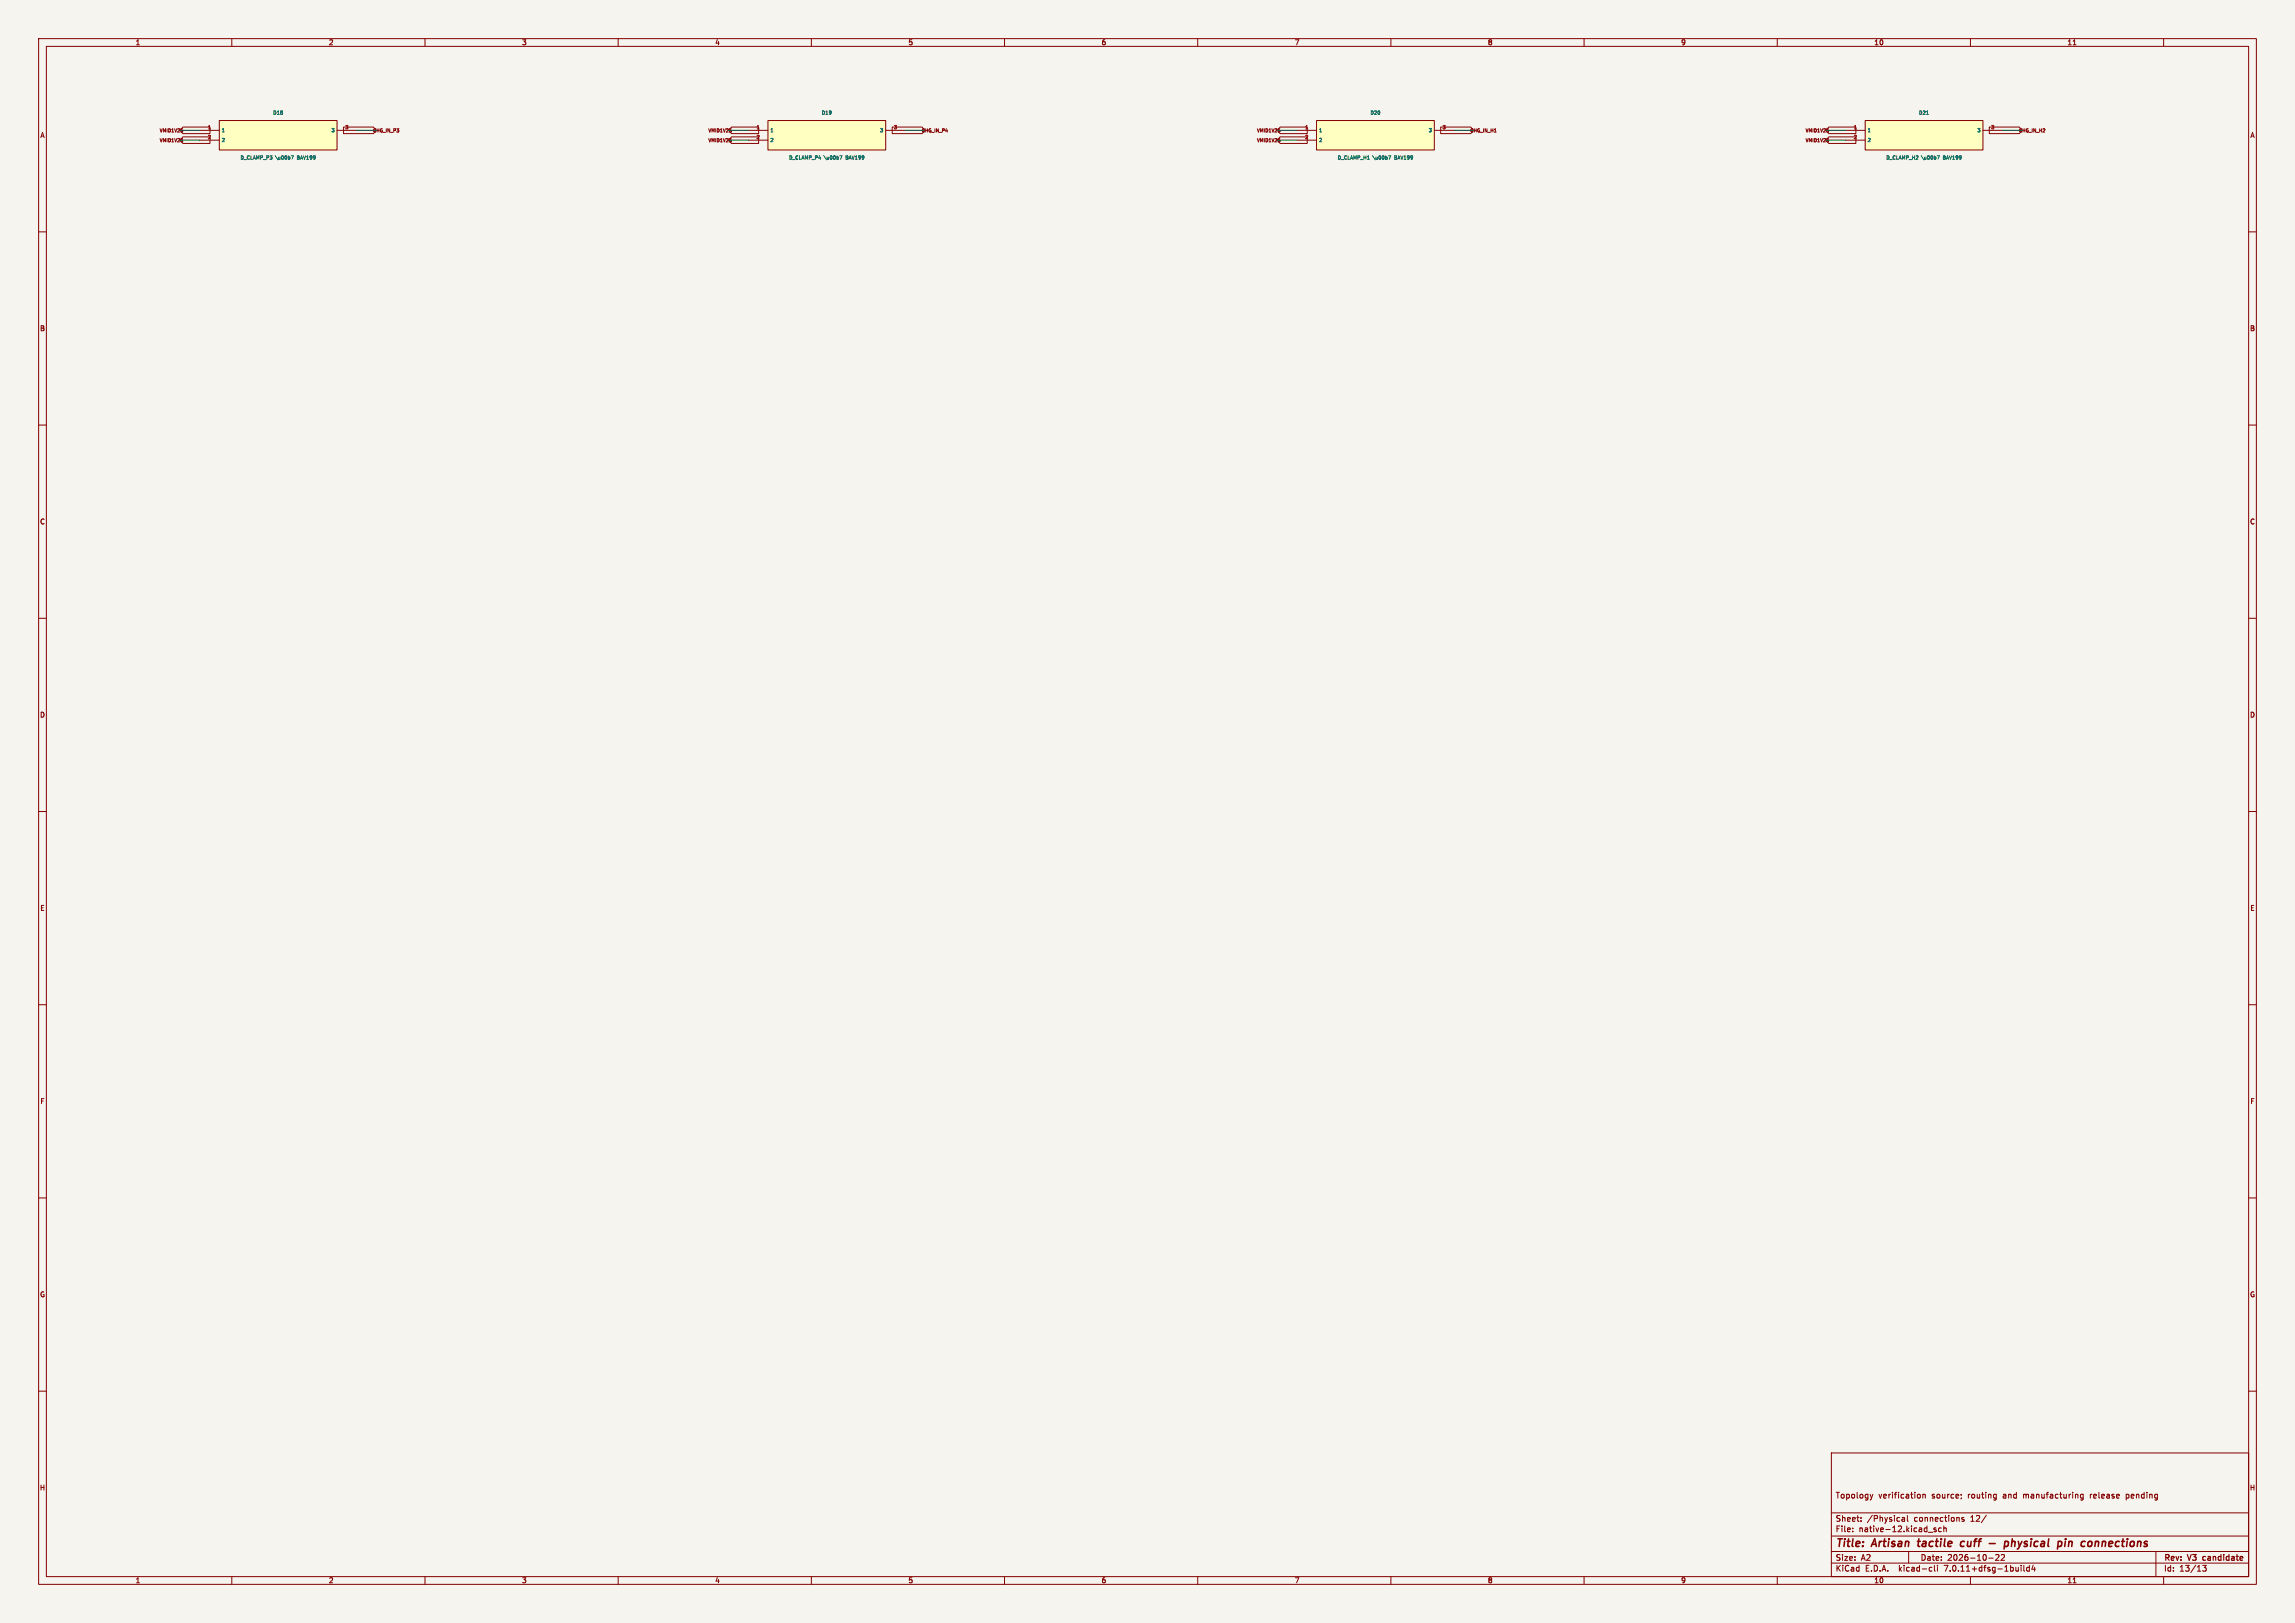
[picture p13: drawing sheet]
<svg xmlns="http://www.w3.org/2000/svg" width="594mm" height="420mm" viewBox="0 0 594 420" stroke-linecap="round" stroke-linejoin="round" font-family="sans-serif">
<defs><g id="words">
<g font-size="2.8" fill="#840000">
<text x="475" y="400.9">Title:</text>
<text x="484.7" y="400.9">Artisan</text>
<text x="497.3" y="400.9">tactile</text>
<text x="509.1" y="400.9">cuff</text>
<text x="517.3" y="400.9">-</text>
<text x="522.1" y="400.9">physical</text>
<text x="536.7" y="400.9">pin</text>
<text x="543.6" y="400.9">connections</text>
</g>
<g font-size="2.1" fill="#840000">
<text x="475" y="388">Topology</text>
<text x="486.2" y="388">verification</text>
<text x="500" y="388">source;</text>
<text x="509.5" y="388">routing</text>
<text x="518.7" y="388">and</text>
<text x="524.1" y="388">manufacturing</text>
<text x="541.5" y="388">release</text>
<text x="551" y="388">pending</text>
<text x="475" y="394">Sheet:</text>
<text x="483.2" y="394">/Physical</text>
<text x="495.5" y="394">connections</text>
<text x="510.2" y="394">12/</text>
<text x="475" y="396.7">File:</text>
<text x="481.1" y="396.7">native-12.kicad_sch</text>
<text x="475" y="406.9">KiCad</text>
<text x="475" y="404.1">Size:</text>
<text x="481.7" y="404.1">A2</text>
<text x="482.7" y="406.9">E.D.A.</text>
<text x="491.6" y="406.9">kicad-cli</text>
<text x="497" y="404.1">Date:</text>
<text x="503.5" y="406.9">7.0.11+dfsg-1build4</text>
<text x="504" y="404.1">2026-10-22</text>
<text x="560" y="404.3">Rev:</text>
<text x="560" y="406.9">Id:</text>
<text x="564.1" y="406.9">13/13</text>
<text x="566.4" y="404.3">V3</text>
<text x="570.8" y="404.3">candidate</text>
</g>
<g font-size="1.8" fill="#840000">
<text x="35" y="11.9">1</text>
<text x="85" y="11.9">2</text>
<text x="135" y="11.9">3</text>
<text x="185" y="11.9">4</text>
<text x="235" y="11.9">5</text>
<text x="285" y="11.9">6</text>
<text x="335" y="11.9">7</text>
<text x="385" y="11.9">8</text>
<text x="435" y="11.9">9</text>
<text x="485" y="11.9">10</text>
<text x="535" y="11.9">11</text>
<text x="10.3" y="35.9">A</text>
<text x="582.3" y="35.9">A</text>
<text x="10.3" y="85.9">B</text>
<text x="582.3" y="85.9">B</text>
<text x="10.3" y="135.9">C</text>
<text x="582.3" y="135.9">C</text>
<text x="10.3" y="185.9">D</text>
<text x="582.3" y="185.9">D</text>
<text x="10.3" y="235.9">E</text>
<text x="582.3" y="235.9">E</text>
<text x="10.3" y="285.9">F</text>
<text x="582.3" y="285.9">F</text>
<text x="10.3" y="335.9">G</text>
<text x="582.3" y="335.9">G</text>
<text x="10.2" y="385.9">H</text>
<text x="582.2" y="385.9">H</text>
<text x="35" y="409.9">1</text>
<text x="85" y="409.9">2</text>
<text x="135" y="409.9">3</text>
<text x="185" y="409.9">4</text>
<text x="235" y="409.9">5</text>
<text x="285" y="409.9">6</text>
<text x="335" y="409.9">7</text>
<text x="385" y="409.9">8</text>
<text x="435" y="409.9">9</text>
<text x="485" y="409.9">10</text>
<text x="535" y="409.9">11</text>
</g>
<g font-size="1.3" fill="#006464">
<text x="70.6" y="29.9">D18</text>
<text x="212.6" y="29.9">D19</text>
<text x="354.6" y="29.9">D20</text>
<text x="496.6" y="29.9">D21</text>
<text x="57.3" y="34.4">1</text>
<text x="85.6" y="34.4">3</text>
<text x="199.3" y="34.4">1</text>
<text x="227.6" y="34.4">3</text>
<text x="341.3" y="34.4">1</text>
<text x="369.6" y="34.4">3</text>
<text x="483.3" y="34.4">1</text>
<text x="511.6" y="34.4">3</text>
<text x="57.3" y="36.9">2</text>
<text x="62.1" y="41.5">D_CLAMP_P3</text>
<text x="71.4" y="41.5">\u00b7</text>
<text x="77.2" y="41.5">BAV199</text>
<text x="199.3" y="36.9">2</text>
<text x="204.1" y="41.5">D_CLAMP_P4</text>
<text x="213.4" y="41.5">\u00b7</text>
<text x="219.2" y="41.5">BAV199</text>
<text x="341.3" y="36.9">2</text>
<text x="346.1" y="41.5">D_CLAMP_H1</text>
<text x="355.4" y="41.5">\u00b7</text>
<text x="361.2" y="41.5">BAV199</text>
<text x="483.3" y="36.9">2</text>
<text x="488.1" y="41.5">D_CLAMP_H2</text>
<text x="497.4" y="41.5">\u00b7</text>
<text x="503.2" y="41.5">BAV199</text>
</g>
<g font-size="1.3" fill="#a90000">
<text x="53.7" y="33.5">1</text>
<text x="89.2" y="33.5">3</text>
<text x="195.7" y="33.5">1</text>
<text x="231.2" y="33.5">3</text>
<text x="337.7" y="33.5">1</text>
<text x="373.2" y="33.5">3</text>
<text x="479.7" y="33.5">1</text>
<text x="515.2" y="33.5">3</text>
<text x="53.7" y="36">2</text>
<text x="195.7" y="36">2</text>
<text x="337.7" y="36">2</text>
<text x="479.7" y="36">2</text>
</g>
<g font-size="1.2" fill="#840000">
<text x="41.2" y="34.4">VMID1V25</text>
<text x="96.4" y="34.4">CHG_IN_P3</text>
<text x="183.2" y="34.4">VMID1V25</text>
<text x="238.4" y="34.4">CHG_IN_P4</text>
<text x="325.2" y="34.4">VMID1V25</text>
<text x="380.4" y="34.4">CHG_IN_H1</text>
<text x="467.2" y="34.4">VMID1V25</text>
<text x="522.4" y="34.4">CHG_IN_H2</text>
<text x="41.2" y="37">VMID1V25</text>
<text x="183.2" y="37">VMID1V25</text>
<text x="325.2" y="37">VMID1V25</text>
<text x="467.2" y="37">VMID1V25</text>
</g>
</g></defs>
<path d="M0 0h594v420h-594z" fill="#f5f4ef" stroke="#f5f4ef" stroke-width=".26"/>
<g fill="none" stroke="#840000" stroke-width=".26">
<path d="M10 10h574v400h-574zM12 12h570v396h-570zM60 10v2M110 10v2M160 10v2M210 10v2M260 10v2M310 10v2M360 10v2M410 10v2M460 10v2M510 10v2"/>
<path d="M536.6 11.6h.7M560 10v2M46.8 35.9h.5M46.8 33.3h.5M47.2 36.2v.5M47.2 33.7h.1M47.3 33.7l-.1 .4M47.3 35.4h7v1.7h-7l-.7-.8zM47.3 32.9h7v1.7h-7l-.7-.9zM51.7 33.7h5.1M51.7 36.3h5.1M56.8 31.2h30.4v7.6h-30.4z"/>
<path d="M87.2 33.7h5.1M88.9 32.9h7.8l.7 .8-.7 .9h-7.8zM188.8 35.9h.5M188.8 33.3h.5M189.2 33.7v.4M189.2 36.2v.5M189.3 32.9h7v1.7h-7l-.7-.9zM189.3 35.4h7v1.7h-7l-.7-.8zM193.7 33.7h5.1M193.7 36.3h5.1M198.8 31.2h30.4v7.6h-30.4zM229.2 33.7h5.1"/>
<path d="M230.9 32.9h7.8l.7 .8-.7 .9h-7.8zM330.8 35.9h.5M330.8 33.3h.5M331.2 36.2v.5M331.2 33.7h.1M331.3 33.7l-.1 .4M331.3 35.4h7v1.7h-7l-.7-.8zM331.3 32.9h7v1.7h-7l-.7-.9zM335.7 33.7h5.1M335.7 36.3h5.1M340.8 31.2h30.4v7.6h-30.4zM371.2 33.7h5.1"/>
<path d="M372.9 32.9h7.8l.7 .8-.7 .9h-7.8zM472.8 35.9h.5M472.8 33.3h.5M473.2 36.2v.5M473.2 33.7v.4M473.3 35.4h7v1.7h-7l-.7-.8zM473.3 32.9h7v1.7h-7l-.7-.9zM477.7 33.7h5.1M477.7 36.3h5.1M482.8 31.2h30.4v7.6h-30.4zM513.2 33.7h5.1M514.9 32.9h7.8l.7 .8-.7 .9h-7.8z"/>
<path d="M10 60h2M582 60h2M10 110h2M582 110h2M10 160h2M582 160h2M10 210h2M582 210h2M10 260h2M582 260h2M10 310h2M582 310h2"/>
<path d="M10 360h2M474 376h108v32h-108zM582 360h2M474 397.5h108M474 391.5h108M479.5 396.2v.2M479.5 395.4v.2M481.7 393.5v.2M481.7 392.7v.2M484 386.7l.4 1M484.4 387.7l-.2 .3M484.7 386.7l-.3 1"/>
<path d="M492.3 392.7h.6l.1 1M493 393l-.8 .3 .3 .4 .5-.1M493.7 392.2v1.3l.2 .2M496.5 386.7l.5 .3v.5l-.5 .2M497.7 386.8l.5-.1 .1 1M497.7 386.7v1M499.1 396.5h1.1M501.1 395.4h-.4l-.2 .2 .1 .2 .5 .1v.4h-.6M502.5 395.4h-.5l-.3 .3 .2 .6h.6M503.1 395.5l.6-.1v1M503.1 394.9v1.5M507.6 386.7v.2"/>
<path d="M507.7 387.6l-.2 .3M508.3 392.7h-.3l-.3 .2 .1 .2 .5 .1v.4h-.6M514.1 392.1l-1.3 1.9M516.2 386.7h.5M516.7 386.7v1.2l-.3 .3M516.7 387.6l-.5 .1M539.2 386.7h-.5l-.2 .3 .1 .6h.6M539.2 386.7v1.2l-.3 .3-.4-.1M550.3 386.7v1.5M550.3 387.6l.2 .1M550.5 386.7h-.2M60 408v2"/>
<path d="M110 408v2M160 408v2M210 408v2M260 408v2M310 408v2M360 408v2M410 408v2M460 408v2M474 404.5h108M474 401.5h108M494 401.5v3M499.6 405.6h.4"/>
<path d="M500 406.5l-.4 .1M500.7 405.1v1.3l.2 .2M501.5 405.1v.1M501.5 405.6v1M510 408v2M514.7 403.2h1.2M516.5 402.4l.6-.1 .3 .4-.9 1.1h.9M518 402.4l.5-.1 .3 .4-.9 1.1h.9M523.1 405.1v.1M523.1 405.6v1M523.8 405.1v1.3l.2 .2M525.2 405.6h-.4l-.3 .3 .2 .6h.5"/>
<path d="M525.2 405.1v1.5M526.2 405l-.3 1.1h.9M526.6 405.6v1M536.6 409.6h.7M558 401.5v6.5M560 408v2M570.1 405.1h.9l-.5 .5 .5 .2v.6l-.3 .2-.6-.2"/>
</g>
<path d="M570.2 402.9v.7" fill="none" stroke="#840000" stroke-width=".3"/>
<g fill="none" stroke="#840000" stroke-width=".4">
<path d="M496.3 398.9h.7M496.6 398.2l-.2 1.7 .3 .3M508.5 399h-.8l-.3 .8 .3 .4 .6-.1M514.9 399.4h1.5M518.9 399l.6-.1 .4 .3-.2 .8-.7 .2M518.9 398.9l-.2 2M520.8 398.2l-.2 2M521.3 398.9l-.6 .2M534.6 398.9l-.2 1.3M534.6 398.2v.2M535.5 398.9l-.1 1.3M535.8 398.9l-.3 .2"/>
<path d="M542.4 398.9l-.2 1.3M542.9 398.9l-.5 .2"/>
</g>
<g fill="#ffffc2" stroke="#ffffc2" stroke-width=".26">
<path d="M482.8 31.2h30.4v7.6h-30.4z"/>
<path d="M56.8 31.2h30.4v7.6h-30.4z"/>
<path d="M340.8 31.2h30.4v7.6h-30.4z"/>
<path d="M198.8 31.2h30.4v7.6h-30.4z"/>
</g>
<path d="M498.6 29.6h.5M75.3 40.3h.6l-.3 .9M217.3 40.3h.6l-.3 .9M359.4 40.3h.6l-.4 .9M501.4 40.3h.6l-.4 .9" fill="none" stroke="#006464" stroke-width=".26"/>
<path d="M46.6 33.7h5.1M46.6 36.3h5.1M92.3 33.7h5.1M188.6 33.7h5.1M188.6 36.3h5.1M234.3 33.7h5.1M330.6 33.7h5.1M330.6 36.3h5.1M376.3 33.7h5.1M472.6 33.7h5.1M472.6 36.3h5.1M518.3 33.7h5.1" fill="none" stroke="#009600" stroke-width=".26"/>
<use href="#words"/>
</svg>
